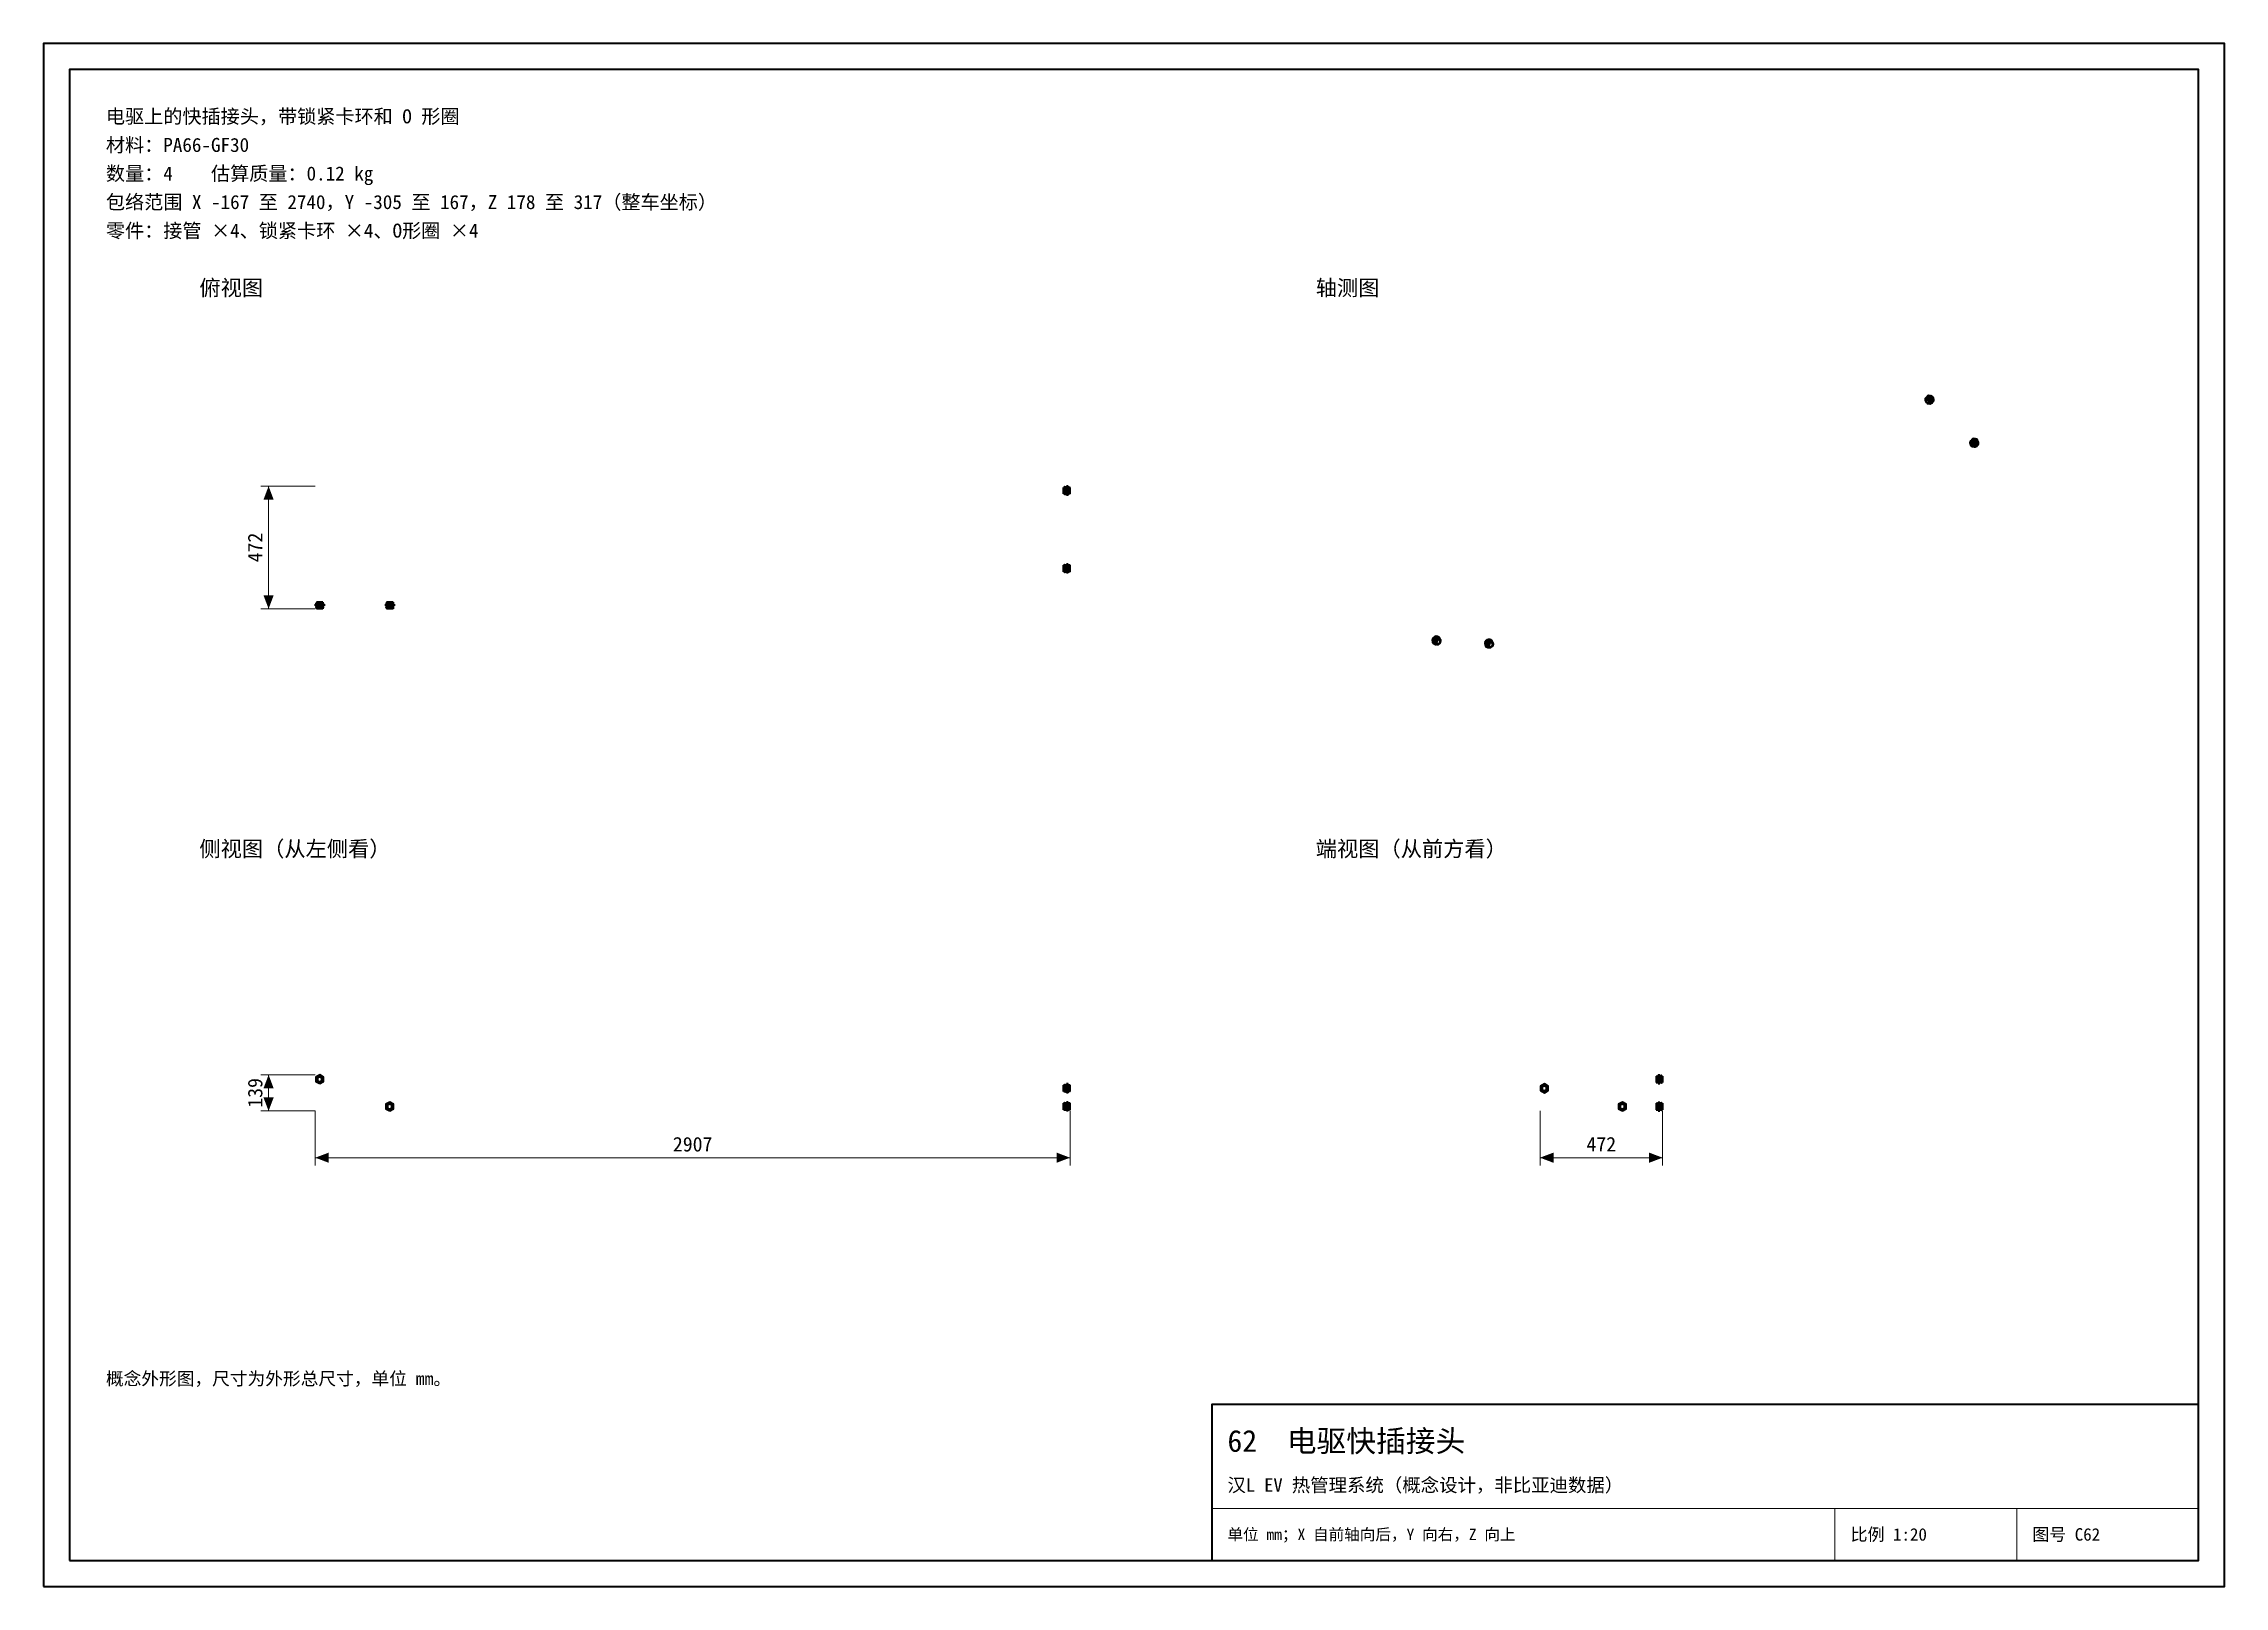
# Model space of a CAD drawing. Header units: millimetres. Extents: x 0 to 420, y 0 to 297.
import ezdxf
from ezdxf.enums import TextEntityAlignment as Align

# ---------------------------------------------------------------- set-up
doc = ezdxf.new("R2010")
doc.units = ezdxf.units.MM
doc.linetypes.add('DASHED', pattern=[1.524, 1.27, -0.254])
for name, color, linetype, lineweight, true_color in [('DIM', 7, 'Continuous', 18, 0x1e5aa0), ('FRAME', 7, 'Continuous', 35, 0x3c3c3c), ('HIDDEN', 7, 'DASHED', 13, 0x969696), ('OUTLINE', 7, 'Continuous', 35, 0x141414), ('TEXT', 7, 'Continuous', 18, 0x141414), ('THIN', 7, 'Continuous', 13, 0x6e6e6e)]:
    doc.layers.add(name, color=color, linetype=linetype, lineweight=lineweight, true_color=true_color)
doc.styles.add('ZH', font='simsun.ttc')

msp = doc.modelspace()

# ---------------------------------------------------------------- texts
at = {"layer": 'DIM', "style": 'ZH'}
for s, p in [('472', (40.73, 200)), ('139', (40.73, 95))]:
    msp.add_text(s, height=2.8, rotation=90, dxfattribs=at).set_placement(p, align=Align.MIDDLE_CENTER)
for s, p in [('2907', (125, 85.12)), ('472', (300, 85.12))]:
    msp.add_text(s, height=2.8, dxfattribs=at).set_placement(p, align=Align.MIDDLE_CENTER)
at = {"layer": 'TEXT', "style": 'ZH'}
for s, height, p in [('电驱上的快插接头，带锁紧卡环和 O 形圈', 2.7, (12, 283)), ('材料：PA66-GF30', 2.7, (12, 277.5)), ('数量：4    估算质量：0.12 kg', 2.7, (12, 272)), ('包络范围 X -167 至 2740，Y -305 至 167，Z 178 至 317（整车坐标）', 2.7, (12, 266.5)), ('零件：接管 ×4、锁紧卡环 ×4、O形圈 ×4', 2.7, (12, 261)), ('俯视图', 3, (30, 250)), ('轴测图', 3, (245, 250)), ('侧视图（从左侧看）', 3, (30, 142)), ('端视图（从前方看）', 3, (245, 142)), ('概念外形图，尺寸为外形总尺寸，单位 mm。', 2.5, (12, 40)), ('62  电驱快插接头', 4.2, (228, 28)), ('汉L EV 热管理系统（概念设计，非比亚迪数据）', 2.6, (228, 19.5)), ('单位 mm；X 自前轴向后，Y 向右，Z 向上', 2.2, (228, 10)), ('比例 1:20', 2.4, (348, 10)), ('图号 C62', 2.4, (383, 10))]:
    msp.add_text(s, height=height, dxfattribs=at).set_placement(p, align=Align.MIDDLE_LEFT)

# ---------------------------------------------------------------- hatches: boundary and pattern name
at = {"layer": 'DIM'}
for points in [[(43.33, 211.8), (42.34, 209.2), (44.31, 209.2)], [(43.33, 188.2), (44.31, 190.8), (42.34, 190.8)], [(43.33, 98.47), (42.34, 95.87), (44.31, 95.87)], [(43.33, 91.53), (44.31, 94.12), (42.34, 94.12)], [(52.33, 82.53), (54.93, 81.54), (54.93, 83.51)], [(197.68, 82.53), (195.08, 83.51), (195.08, 81.54)], [(288.2, 82.53), (290.8, 81.54), (290.8, 83.51)], [(311.8, 82.53), (309.2, 83.51), (309.2, 81.54)]]:
    msp.add_hatch(color=7, dxfattribs=at).paths.add_polyline_path(points)

# ---------------------------------------------------------------- linework, layer by layer
for points in [[(52.33, 211.8), (41.83, 211.8)], [(43.33, 188.2), (43.33, 211.8)], [(52.33, 188.2), (41.83, 188.2)], [(52.33, 98.47), (41.83, 98.47)], [(43.33, 91.53), (43.33, 98.47)], [(52.33, 91.53), (41.83, 91.53)], [(52.33, 91.53), (52.33, 81.03)], [(197.68, 91.53), (197.68, 81.03)], [(288.2, 91.53), (288.2, 81.03)], [(311.8, 91.53), (311.8, 81.03)], [(52.33, 82.53), (197.68, 82.53)], [(288.2, 82.53), (311.8, 82.53)]]:
    msp.add_lwpolyline(points, dxfattribs=at)
at = {"layer": 'FRAME'}
for points in [[(0, 0), (420, 0), (420, 297), (0, 297)], [(5, 5), (415, 5), (415, 292), (5, 292)], [(225, 5), (415, 5), (415, 35), (225, 35)]]:
    msp.add_lwpolyline(points, close=True, dxfattribs=at)
at = {"layer": 'HIDDEN'}
for points in [[(196.43, 211.57), (196.43, 211.47), (196.43, 211.37), (196.43, 211.26), (196.43, 211.16), (196.43, 211.05), (196.43, 210.95)], [(196.43, 210.47), (196.43, 210.63), (196.43, 210.79), (196.43, 210.95), (196.43, 211.11), (196.43, 211.27), (196.43, 211.43)], [(196.43, 211.43), (196.43, 211.35), (196.43, 211.27), (196.43, 211.19), (196.43, 211.11), (196.43, 211.03), (196.43, 210.95)], [(197.68, 211.43), (196.43, 211.43)], [(196.43, 210.95), (196.43, 210.85), (196.43, 210.74), (196.43, 210.64), (196.43, 210.53), (196.43, 210.43), (196.43, 210.32)], [(196.43, 210.95), (196.43, 210.87), (196.43, 210.79), (196.43, 210.71), (196.43, 210.63), (196.43, 210.55), (196.43, 210.47)], [(197.68, 210.47), (196.43, 210.47)], [(196.73, 211.57), (196.62, 211.57)], [(196.62, 210.95), (196.62, 211.05), (196.62, 211.16), (196.62, 211.26), (196.62, 211.37), (196.62, 211.47), (196.62, 211.57)], [(196.62, 210.95), (196.62, 210.85), (196.62, 210.74), (196.62, 210.64), (196.62, 210.53), (196.62, 210.43), (196.62, 210.32)], [(196.62, 210.29), (196.63, 210.32), (196.65, 210.33), (196.67, 210.34), (196.7, 210.33), (196.72, 210.32), (196.73, 210.29)], [(196.73, 210.32), (196.62, 210.32)], [(196.71, 211.57), (196.7, 211.57), (196.69, 211.56), (196.67, 211.56), (196.66, 211.56), (196.65, 211.57), (196.64, 211.57)], [(196.73, 210.95), (196.73, 211.05), (196.73, 211.16), (196.73, 211.26), (196.73, 211.37), (196.73, 211.47), (196.73, 211.57)], [(196.73, 210.32), (196.73, 210.43), (196.73, 210.53), (196.73, 210.64), (196.73, 210.74), (196.73, 210.85), (196.73, 210.95)], [(196.99, 211.8), (196.99, 211.66), (196.99, 211.52), (196.99, 211.38), (196.99, 211.23), (196.99, 211.09), (196.99, 210.95)], [(196.99, 210.32), (196.99, 210.53), (196.99, 210.74), (196.99, 210.95), (196.99, 211.16), (196.99, 211.37), (196.99, 211.58)], [(196.99, 211.58), (196.99, 211.47), (196.99, 211.37), (196.99, 211.26), (196.99, 211.16), (196.99, 211.06), (196.99, 210.95)], [(197.3, 211.57), (196.99, 211.57)], [(197.3, 211.58), (196.99, 211.58)], [(196.99, 210.95), (196.99, 210.81), (196.99, 210.67), (196.99, 210.53), (196.99, 210.38), (196.99, 210.24), (196.99, 210.1)], [(196.99, 210.95), (196.99, 210.84), (196.99, 210.74), (196.99, 210.63), (196.99, 210.53), (196.99, 210.43), (196.99, 210.32)], [(197.3, 210.32), (196.99, 210.32)], [(197.3, 210.32), (196.99, 210.32)], [(197.3, 211.8), (197.3, 211.66), (197.3, 211.52), (197.3, 211.38), (197.3, 211.23), (197.3, 211.09), (197.3, 210.95)], [(197.3, 210.32), (197.3, 210.53), (197.3, 210.74), (197.3, 210.95), (197.3, 211.16), (197.3, 211.37), (197.3, 211.58)], [(197.3, 211.58), (197.3, 211.47), (197.3, 211.37), (197.3, 211.26), (197.3, 211.16), (197.3, 211.06), (197.3, 210.95)], [(197.3, 210.95), (197.3, 210.81), (197.3, 210.67), (197.3, 210.53), (197.3, 210.38), (197.3, 210.24), (197.3, 210.1)], [(197.3, 210.95), (197.3, 210.84), (197.3, 210.74), (197.3, 210.63), (197.3, 210.53), (197.3, 210.43), (197.3, 210.32)], [(197.68, 211.57), (197.68, 211.47), (197.68, 211.37), (197.68, 211.26), (197.68, 211.16), (197.68, 211.05), (197.68, 210.95)], [(197.68, 210.47), (197.68, 210.63), (197.68, 210.79), (197.68, 210.95), (197.68, 211.11), (197.68, 211.27), (197.68, 211.43)], [(197.68, 211.43), (197.68, 211.35), (197.68, 211.27), (197.68, 211.19), (197.68, 211.11), (197.68, 211.03), (197.68, 210.95)], [(197.68, 210.95), (197.68, 210.85), (197.68, 210.74), (197.68, 210.64), (197.68, 210.53), (197.68, 210.43), (197.68, 210.32)], [(197.68, 210.95), (197.68, 210.87), (197.68, 210.79), (197.68, 210.71), (197.68, 210.63), (197.68, 210.55), (197.68, 210.47)], [(196.43, 196.57), (196.43, 196.47), (196.43, 196.37), (196.43, 196.26), (196.43, 196.16), (196.43, 196.05), (196.43, 195.95)], [(196.43, 195.47), (196.43, 195.63), (196.43, 195.79), (196.43, 195.95), (196.43, 196.11), (196.43, 196.27), (196.43, 196.43)], [(196.43, 196.43), (196.43, 196.35), (196.43, 196.27), (196.43, 196.19), (196.43, 196.11), (196.43, 196.03), (196.43, 195.95)], [(197.68, 196.43), (196.43, 196.43)], [(196.43, 195.95), (196.43, 195.85), (196.43, 195.74), (196.43, 195.64), (196.43, 195.53), (196.43, 195.43), (196.43, 195.32)], [(196.43, 195.95), (196.43, 195.87), (196.43, 195.79), (196.43, 195.71), (196.43, 195.63), (196.43, 195.55), (196.43, 195.47)], [(197.68, 195.47), (196.43, 195.47)], [(196.73, 196.57), (196.62, 196.57)], [(196.62, 195.95), (196.62, 196.05), (196.62, 196.16), (196.62, 196.26), (196.62, 196.37), (196.62, 196.47), (196.62, 196.57)], [(196.62, 195.95), (196.62, 195.85), (196.62, 195.74), (196.62, 195.64), (196.62, 195.53), (196.62, 195.43), (196.62, 195.32)], [(196.62, 195.29), (196.63, 195.32), (196.65, 195.33), (196.67, 195.34), (196.7, 195.33), (196.72, 195.32), (196.73, 195.29)], [(196.73, 195.32), (196.62, 195.32)], [(196.71, 196.57), (196.7, 196.57), (196.69, 196.56), (196.67, 196.56), (196.66, 196.56), (196.65, 196.57), (196.64, 196.57)], [(196.73, 195.95), (196.73, 196.05), (196.73, 196.16), (196.73, 196.26), (196.73, 196.37), (196.73, 196.47), (196.73, 196.57)], [(196.73, 195.32), (196.73, 195.43), (196.73, 195.53), (196.73, 195.64), (196.73, 195.74), (196.73, 195.85), (196.73, 195.95)], [(196.99, 196.8), (196.99, 196.66), (196.99, 196.52), (196.99, 196.38), (196.99, 196.23), (196.99, 196.09), (196.99, 195.95)], [(196.99, 195.32), (196.99, 195.53), (196.99, 195.74), (196.99, 195.95), (196.99, 196.16), (196.99, 196.37), (196.99, 196.58)], [(196.99, 196.58), (196.99, 196.47), (196.99, 196.37), (196.99, 196.26), (196.99, 196.16), (196.99, 196.06), (196.99, 195.95)], [(197.3, 196.57), (196.99, 196.57)], [(197.3, 196.58), (196.99, 196.58)], [(196.99, 195.95), (196.99, 195.81), (196.99, 195.67), (196.99, 195.53), (196.99, 195.38), (196.99, 195.24), (196.99, 195.1)], [(196.99, 195.95), (196.99, 195.84), (196.99, 195.74), (196.99, 195.63), (196.99, 195.53), (196.99, 195.43), (196.99, 195.32)], [(197.3, 195.32), (196.99, 195.32)], [(197.3, 195.32), (196.99, 195.32)], [(197.3, 196.8), (197.3, 196.66), (197.3, 196.52), (197.3, 196.38), (197.3, 196.23), (197.3, 196.09), (197.3, 195.95)], [(197.3, 195.32), (197.3, 195.53), (197.3, 195.74), (197.3, 195.95), (197.3, 196.16), (197.3, 196.37), (197.3, 196.58)], [(197.3, 196.58), (197.3, 196.47), (197.3, 196.37), (197.3, 196.26), (197.3, 196.16), (197.3, 196.06), (197.3, 195.95)], [(197.3, 195.95), (197.3, 195.81), (197.3, 195.67), (197.3, 195.53), (197.3, 195.38), (197.3, 195.24), (197.3, 195.1)], [(197.3, 195.95), (197.3, 195.84), (197.3, 195.74), (197.3, 195.63), (197.3, 195.53), (197.3, 195.43), (197.3, 195.32)], [(197.68, 196.57), (197.68, 196.47), (197.68, 196.37), (197.68, 196.26), (197.68, 196.16), (197.68, 196.05), (197.68, 195.95)], [(197.68, 195.47), (197.68, 195.63), (197.68, 195.79), (197.68, 195.95), (197.68, 196.11), (197.68, 196.27), (197.68, 196.43)], [(197.68, 196.43), (197.68, 196.35), (197.68, 196.27), (197.68, 196.19), (197.68, 196.11), (197.68, 196.03), (197.68, 195.95)], [(197.68, 195.95), (197.68, 195.85), (197.68, 195.74), (197.68, 195.64), (197.68, 195.53), (197.68, 195.43), (197.68, 195.32)], [(197.68, 195.95), (197.68, 195.87), (197.68, 195.79), (197.68, 195.71), (197.68, 195.63), (197.68, 195.55), (197.68, 195.47)], [(52.33, 189.07), (52.47, 189.07), (52.61, 189.07), (52.75, 189.07), (52.89, 189.07), (53.03, 189.07), (53.17, 189.07)], [(53.8, 189.07), (53.59, 189.07), (53.39, 189.07), (53.17, 189.07), (52.96, 189.07), (52.76, 189.07), (52.55, 189.07)], [(52.55, 189.07), (52.65, 189.07), (52.76, 189.07), (52.86, 189.07), (52.96, 189.07), (53.07, 189.07), (53.17, 189.07)], [(52.55, 189.07), (52.55, 188.76)], [(52.55, 189.45), (52.65, 189.45), (52.76, 189.45), (52.86, 189.45), (52.97, 189.45), (53.07, 189.45), (53.17, 189.45)], [(52.55, 189.07), (52.55, 188.76)], [(53.65, 189.45), (53.49, 189.45), (53.33, 189.45), (53.17, 189.45), (53.02, 189.45), (52.86, 189.45), (52.7, 189.45)], [(52.7, 189.45), (52.78, 189.45), (52.86, 189.45), (52.94, 189.45), (53.02, 189.45), (53.1, 189.45), (53.17, 189.45)], [(52.7, 189.45), (52.7, 188.2)], [(53.17, 189.45), (53.28, 189.45), (53.38, 189.45), (53.49, 189.45), (53.59, 189.45), (53.7, 189.45), (53.8, 189.45)], [(53.17, 189.45), (53.25, 189.45), (53.33, 189.45), (53.41, 189.45), (53.49, 189.45), (53.57, 189.45), (53.65, 189.45)], [(53.17, 189.07), (53.32, 189.07), (53.46, 189.07), (53.6, 189.07), (53.74, 189.07), (53.88, 189.07), (54.02, 189.07)], [(53.17, 189.07), (53.28, 189.07), (53.39, 189.07), (53.49, 189.07), (53.59, 189.07), (53.7, 189.07), (53.8, 189.07)], [(53.65, 189.45), (53.65, 188.2)], [(53.8, 189.07), (53.8, 188.76)], [(53.8, 189.07), (53.8, 188.76)], [(65.82, 189.07), (65.97, 189.07), (66.11, 189.07), (66.25, 189.07), (66.39, 189.07), (66.53, 189.07), (66.67, 189.07)], [(67.3, 189.07), (67.09, 189.07), (66.88, 189.07), (66.67, 189.07), (66.47, 189.07), (66.25, 189.07), (66.05, 189.07)], [(66.05, 189.07), (66.15, 189.07), (66.25, 189.07), (66.36, 189.07), (66.47, 189.07), (66.57, 189.07), (66.67, 189.07)], [(66.05, 189.07), (66.05, 188.76)], [(66.05, 189.45), (66.15, 189.45), (66.26, 189.45), (66.36, 189.45), (66.47, 189.45), (66.57, 189.45), (66.67, 189.45)], [(66.05, 189.07), (66.05, 188.76)], [(67.15, 189.45), (66.99, 189.45), (66.83, 189.45), (66.67, 189.45), (66.52, 189.45), (66.36, 189.45), (66.2, 189.45)], [(66.2, 189.45), (66.28, 189.45), (66.36, 189.45), (66.44, 189.45), (66.52, 189.45), (66.6, 189.45), (66.67, 189.45)], [(66.2, 189.45), (66.2, 188.2)], [(66.67, 189.45), (66.78, 189.45), (66.88, 189.45), (66.99, 189.45), (67.09, 189.45), (67.2, 189.45), (67.3, 189.45)], [(66.67, 189.45), (66.75, 189.45), (66.83, 189.45), (66.91, 189.45), (66.99, 189.45), (67.07, 189.45), (67.15, 189.45)], [(66.67, 189.07), (66.82, 189.07), (66.96, 189.07), (67.1, 189.07), (67.24, 189.07), (67.38, 189.07), (67.53, 189.07)], [(66.67, 189.07), (66.78, 189.07), (66.88, 189.07), (66.99, 189.07), (67.09, 189.07), (67.2, 189.07), (67.3, 189.07)], [(67.15, 189.45), (67.15, 188.2)], [(67.3, 189.07), (67.3, 188.76)], [(67.3, 189.07), (67.3, 188.76)], [(52.33, 188.76), (52.47, 188.76), (52.61, 188.76), (52.75, 188.76), (52.89, 188.76), (53.03, 188.76), (53.17, 188.76)], [(53.8, 188.76), (53.59, 188.76), (53.39, 188.76), (53.17, 188.76), (52.96, 188.76), (52.76, 188.76), (52.55, 188.76)], [(52.55, 188.76), (52.65, 188.76), (52.76, 188.76), (52.86, 188.76), (52.96, 188.76), (53.07, 188.76), (53.17, 188.76)], [(52.55, 188.5), (52.55, 188.4)], [(53.17, 188.5), (53.07, 188.5), (52.97, 188.5), (52.86, 188.5), (52.76, 188.5), (52.65, 188.5), (52.55, 188.5)], [(52.55, 188.49), (52.56, 188.48), (52.56, 188.46), (52.56, 188.45), (52.56, 188.44), (52.56, 188.42), (52.55, 188.41)], [(53.17, 188.4), (53.07, 188.4), (52.97, 188.4), (52.86, 188.4), (52.76, 188.4), (52.65, 188.4), (52.55, 188.4)], [(52.55, 188.2), (52.65, 188.2), (52.76, 188.2), (52.86, 188.2), (52.97, 188.2), (53.07, 188.2), (53.17, 188.2)], [(53.65, 188.2), (53.49, 188.2), (53.33, 188.2), (53.17, 188.2), (53.02, 188.2), (52.86, 188.2), (52.7, 188.2)], [(52.7, 188.2), (52.78, 188.2), (52.86, 188.2), (52.94, 188.2), (53.02, 188.2), (53.1, 188.2), (53.17, 188.2)], [(53.17, 188.76), (53.32, 188.76), (53.46, 188.76), (53.6, 188.76), (53.74, 188.76), (53.88, 188.76), (54.02, 188.76)], [(53.17, 188.76), (53.28, 188.76), (53.39, 188.76), (53.49, 188.76), (53.59, 188.76), (53.7, 188.76), (53.8, 188.76)], [(53.8, 188.5), (53.7, 188.5), (53.59, 188.5), (53.49, 188.5), (53.38, 188.5), (53.28, 188.5), (53.17, 188.5)], [(53.17, 188.4), (53.28, 188.4), (53.38, 188.4), (53.49, 188.4), (53.59, 188.4), (53.7, 188.4), (53.8, 188.4)], [(53.17, 188.2), (53.28, 188.2), (53.38, 188.2), (53.49, 188.2), (53.59, 188.2), (53.7, 188.2), (53.8, 188.2)], [(53.17, 188.2), (53.25, 188.2), (53.33, 188.2), (53.41, 188.2), (53.49, 188.2), (53.57, 188.2), (53.65, 188.2)], [(53.83, 188.4), (53.81, 188.41), (53.79, 188.42), (53.78, 188.45), (53.79, 188.47), (53.81, 188.49), (53.83, 188.5)], [(53.8, 188.5), (53.8, 188.4)], [(65.82, 188.76), (65.97, 188.76), (66.11, 188.76), (66.25, 188.76), (66.39, 188.76), (66.53, 188.76), (66.67, 188.76)], [(67.3, 188.76), (67.09, 188.76), (66.88, 188.76), (66.67, 188.76), (66.47, 188.76), (66.25, 188.76), (66.05, 188.76)], [(66.05, 188.76), (66.15, 188.76), (66.25, 188.76), (66.36, 188.76), (66.47, 188.76), (66.57, 188.76), (66.67, 188.76)], [(66.05, 188.5), (66.05, 188.4)], [(66.67, 188.5), (66.57, 188.5), (66.47, 188.5), (66.36, 188.5), (66.26, 188.5), (66.15, 188.5), (66.05, 188.5)], [(66.05, 188.49), (66.06, 188.48), (66.06, 188.46), (66.07, 188.45), (66.06, 188.44), (66.06, 188.42), (66.05, 188.41)], [(66.67, 188.4), (66.57, 188.4), (66.47, 188.4), (66.36, 188.4), (66.26, 188.4), (66.15, 188.4), (66.05, 188.4)], [(66.05, 188.2), (66.15, 188.2), (66.26, 188.2), (66.36, 188.2), (66.47, 188.2), (66.57, 188.2), (66.67, 188.2)], [(67.15, 188.2), (66.99, 188.2), (66.83, 188.2), (66.67, 188.2), (66.52, 188.2), (66.36, 188.2), (66.2, 188.2)], [(66.2, 188.2), (66.28, 188.2), (66.36, 188.2), (66.44, 188.2), (66.52, 188.2), (66.6, 188.2), (66.67, 188.2)], [(66.67, 188.76), (66.82, 188.76), (66.96, 188.76), (67.1, 188.76), (67.24, 188.76), (67.38, 188.76), (67.53, 188.76)], [(66.67, 188.76), (66.78, 188.76), (66.88, 188.76), (66.99, 188.76), (67.09, 188.76), (67.2, 188.76), (67.3, 188.76)], [(67.3, 188.5), (67.2, 188.5), (67.09, 188.5), (66.99, 188.5), (66.88, 188.5), (66.78, 188.5), (66.67, 188.5)], [(66.67, 188.4), (66.78, 188.4), (66.88, 188.4), (66.99, 188.4), (67.09, 188.4), (67.2, 188.4), (67.3, 188.4)], [(66.67, 188.2), (66.78, 188.2), (66.88, 188.2), (66.99, 188.2), (67.09, 188.2), (67.2, 188.2), (67.3, 188.2)], [(66.67, 188.2), (66.75, 188.2), (66.83, 188.2), (66.91, 188.2), (66.99, 188.2), (67.07, 188.2), (67.15, 188.2)], [(67.33, 188.4), (67.31, 188.41), (67.29, 188.42), (67.28, 188.45), (67.29, 188.47), (67.31, 188.49), (67.33, 188.5)], [(67.3, 188.5), (67.3, 188.4)], [(53.17, 96.78), (53.91, 97.2), (53.91, 98.05), (53.17, 98.47), (52.44, 98.05), (52.44, 97.2), (53.17, 96.78)], [(53.17, 97), (53.72, 97.31), (53.72, 97.94), (53.17, 98.25), (52.63, 97.94), (52.63, 97.31), (53.17, 97)], [(53.17, 97), (53.72, 97.31), (53.72, 97.94), (53.17, 98.25), (52.63, 97.94), (52.63, 97.31), (53.17, 97)], [(53.17, 97), (53.72, 97.31), (53.72, 97.94), (53.17, 98.25), (52.63, 97.94), (52.63, 97.31), (53.17, 97)], [(53.17, 97.02), (52.65, 97.32), (52.65, 97.93), (53.17, 98.24), (53.7, 97.93), (53.7, 97.32), (53.17, 97.02)], [(53.17, 97.15), (53.59, 97.39), (53.59, 97.86), (53.17, 98.1), (52.76, 97.86), (52.76, 97.39), (53.17, 97.15)], [(196.99, 96.72), (196.99, 96.44), (196.99, 96.16), (196.99, 95.87), (196.99, 95.59), (196.99, 95.31), (196.99, 95.03)], [(197.3, 96.72), (197.3, 96.44), (197.3, 96.16), (197.3, 95.87), (197.3, 95.59), (197.3, 95.31), (197.3, 95.03)], [(289.05, 95.03), (289.79, 95.45), (289.79, 96.3), (289.05, 96.72), (288.31, 96.3), (288.31, 95.45), (289.05, 95.03)], [(310.55, 97), (310.55, 97.21), (310.55, 97.42), (310.55, 97.62), (310.55, 97.83), (310.55, 98.04), (310.55, 98.25)], [(310.55, 97.15), (310.55, 97.31), (310.55, 97.47), (310.55, 97.62), (310.55, 97.78), (310.55, 97.94), (310.55, 98.1)], [(310.55, 98.1), (310.55, 97.94), (310.55, 97.78), (310.55, 97.62), (310.55, 97.47), (310.55, 97.31), (310.55, 97.15)], [(310.55, 98.1), (311.8, 98.1)], [(310.55, 97.15), (311.8, 97.15)], [(310.93, 96.78), (310.93, 97.06), (310.93, 97.34), (310.93, 97.62), (310.93, 97.91), (310.93, 98.19), (310.93, 98.47)], [(310.93, 97), (310.93, 97.2), (310.93, 97.42), (310.93, 97.62), (310.93, 97.84), (310.93, 98.05), (310.93, 98.25)], [(310.93, 98.25), (310.93, 98.05), (310.93, 97.84), (310.93, 97.62), (310.93, 97.42), (310.93, 97.2), (310.93, 97)], [(310.93, 98.25), (311.24, 98.25)], [(310.93, 98.25), (311.24, 98.25)], [(310.93, 97), (311.24, 97)], [(310.93, 97), (311.24, 97)], [(311.24, 96.78), (311.24, 97.06), (311.24, 97.34), (311.24, 97.62), (311.24, 97.91), (311.24, 98.19), (311.24, 98.47)], [(311.24, 97), (311.24, 97.2), (311.24, 97.42), (311.24, 97.62), (311.24, 97.84), (311.24, 98.05), (311.24, 98.25)], [(311.24, 98.25), (311.24, 98.05), (311.24, 97.84), (311.24, 97.62), (311.24, 97.42), (311.24, 97.2), (311.24, 97)], [(311.6, 98.28), (311.59, 98.26), (311.57, 98.24), (311.55, 98.24), (311.52, 98.24), (311.51, 98.26), (311.5, 98.28)], [(311.5, 98.25), (311.6, 98.25)], [(311.5, 98.25), (311.5, 98.04), (311.5, 97.83), (311.5, 97.62), (311.5, 97.42), (311.5, 97.21), (311.5, 97)], [(311.5, 97), (311.6, 97)], [(311.59, 97), (311.58, 97.01), (311.56, 97.01), (311.55, 97.02), (311.54, 97.01), (311.52, 97.01), (311.51, 97)], [(311.6, 97), (311.6, 97.21), (311.6, 97.42), (311.6, 97.62), (311.6, 97.83), (311.6, 98.04), (311.6, 98.25)], [(311.8, 97), (311.8, 97.21), (311.8, 97.42), (311.8, 97.62), (311.8, 97.83), (311.8, 98.04), (311.8, 98.25)], [(311.8, 97.15), (311.8, 97.31), (311.8, 97.47), (311.8, 97.62), (311.8, 97.78), (311.8, 97.94), (311.8, 98.1)], [(311.8, 98.1), (311.8, 97.94), (311.8, 97.78), (311.8, 97.62), (311.8, 97.47), (311.8, 97.31), (311.8, 97.15)], [(66.67, 91.53), (67.41, 91.95), (67.41, 92.8), (66.67, 93.22), (65.94, 92.8), (65.94, 91.95), (66.67, 91.53)], [(66.67, 91.75), (67.22, 92.06), (67.22, 92.69), (66.67, 93), (66.13, 92.69), (66.13, 92.06), (66.67, 91.75)], [(66.67, 91.75), (67.22, 92.06), (67.22, 92.69), (66.67, 93), (66.13, 92.69), (66.13, 92.06), (66.67, 91.75)], [(66.67, 91.75), (67.22, 92.06), (67.22, 92.69), (66.67, 93), (66.13, 92.69), (66.13, 92.06), (66.67, 91.75)], [(66.67, 91.77), (66.15, 92.07), (66.15, 92.68), (66.67, 92.99), (67.2, 92.68), (67.2, 92.07), (66.67, 91.77)], [(66.67, 91.9), (67.09, 92.14), (67.09, 92.61), (66.67, 92.85), (66.26, 92.61), (66.26, 92.14), (66.67, 91.9)], [(196.43, 96.5), (196.43, 96.29), (196.43, 96.08), (196.43, 95.87), (196.43, 95.67), (196.43, 95.46), (196.43, 95.25)], [(196.43, 95.4), (196.43, 95.56), (196.43, 95.72), (196.43, 95.87), (196.43, 96.03), (196.43, 96.19), (196.43, 96.35)], [(196.43, 96.35), (196.43, 96.19), (196.43, 96.03), (196.43, 95.87), (196.43, 95.72), (196.43, 95.56), (196.43, 95.4)], [(197.68, 96.35), (196.43, 96.35)], [(197.68, 95.4), (196.43, 95.4)], [(196.43, 93), (196.43, 92.79), (196.43, 92.58), (196.43, 92.37), (196.43, 92.17), (196.43, 91.96), (196.43, 91.75)], [(196.43, 91.9), (196.43, 92.06), (196.43, 92.22), (196.43, 92.37), (196.43, 92.53), (196.43, 92.69), (196.43, 92.85)], [(196.43, 92.85), (196.43, 92.69), (196.43, 92.53), (196.43, 92.37), (196.43, 92.22), (196.43, 92.06), (196.43, 91.9)], [(197.68, 92.85), (196.43, 92.85)], [(196.73, 96.5), (196.62, 96.5)], [(196.62, 96.5), (196.62, 96.29), (196.62, 96.08), (196.62, 95.87), (196.62, 95.67), (196.62, 95.46), (196.62, 95.25)], [(196.73, 95.25), (196.62, 95.25)], [(196.73, 93), (196.62, 93)], [(196.62, 93), (196.62, 92.79), (196.62, 92.58), (196.62, 92.37), (196.62, 92.17), (196.62, 91.96), (196.62, 91.75)], [(196.71, 96.5), (196.7, 96.49), (196.69, 96.49), (196.67, 96.49), (196.66, 96.49), (196.65, 96.49), (196.64, 96.5)], [(196.71, 93), (196.7, 92.99), (196.69, 92.99), (196.67, 92.99), (196.66, 92.99), (196.65, 92.99), (196.64, 93)], [(196.73, 95.25), (196.73, 95.46), (196.73, 95.67), (196.73, 95.87), (196.73, 96.08), (196.73, 96.29), (196.73, 96.5)], [(196.73, 91.75), (196.73, 91.96), (196.73, 92.17), (196.73, 92.37), (196.73, 92.58), (196.73, 92.79), (196.73, 93)], [(196.99, 95.25), (196.99, 95.45), (196.99, 95.67), (196.99, 95.87), (196.99, 96.09), (196.99, 96.3), (196.99, 96.5)], [(196.99, 96.5), (196.99, 96.3), (196.99, 96.09), (196.99, 95.87), (196.99, 95.67), (196.99, 95.45), (196.99, 95.25)], [(197.3, 96.5), (196.99, 96.5)], [(197.3, 96.5), (196.99, 96.5)], [(197.3, 95.25), (196.99, 95.25)], [(197.3, 95.25), (196.99, 95.25)], [(196.99, 93.22), (196.99, 92.94), (196.99, 92.66), (196.99, 92.37), (196.99, 92.09), (196.99, 91.81), (196.99, 91.53)], [(196.99, 91.75), (196.99, 91.95), (196.99, 92.17), (196.99, 92.37), (196.99, 92.58), (196.99, 92.8), (196.99, 93)], [(196.99, 93), (196.99, 92.8), (196.99, 92.58), (196.99, 92.37), (196.99, 92.17), (196.99, 91.95), (196.99, 91.75)], [(197.3, 93), (196.99, 93)], [(197.3, 93), (196.99, 93)], [(197.3, 95.25), (197.3, 95.45), (197.3, 95.67), (197.3, 95.87), (197.3, 96.09), (197.3, 96.3), (197.3, 96.5)], [(197.3, 96.5), (197.3, 96.3), (197.3, 96.09), (197.3, 95.87), (197.3, 95.67), (197.3, 95.45), (197.3, 95.25)], [(197.3, 93.22), (197.3, 92.94), (197.3, 92.66), (197.3, 92.37), (197.3, 92.09), (197.3, 91.81), (197.3, 91.53)], [(197.3, 91.75), (197.3, 91.95), (197.3, 92.17), (197.3, 92.37), (197.3, 92.58), (197.3, 92.8), (197.3, 93)], [(197.3, 93), (197.3, 92.8), (197.3, 92.58), (197.3, 92.37), (197.3, 92.17), (197.3, 91.95), (197.3, 91.75)], [(197.68, 96.5), (197.68, 96.29), (197.68, 96.08), (197.68, 95.87), (197.68, 95.67), (197.68, 95.46), (197.68, 95.25)], [(197.68, 95.4), (197.68, 95.56), (197.68, 95.72), (197.68, 95.87), (197.68, 96.03), (197.68, 96.19), (197.68, 96.35)], [(197.68, 96.35), (197.68, 96.19), (197.68, 96.03), (197.68, 95.87), (197.68, 95.72), (197.68, 95.56), (197.68, 95.4)], [(197.68, 93), (197.68, 92.79), (197.68, 92.58), (197.68, 92.37), (197.68, 92.17), (197.68, 91.96), (197.68, 91.75)], [(197.68, 91.9), (197.68, 92.06), (197.68, 92.22), (197.68, 92.37), (197.68, 92.53), (197.68, 92.69), (197.68, 92.85)], [(197.68, 92.85), (197.68, 92.69), (197.68, 92.53), (197.68, 92.37), (197.68, 92.22), (197.68, 92.06), (197.68, 91.9)], [(289.05, 95.25), (289.6, 95.56), (289.6, 96.19), (289.05, 96.5), (288.5, 96.19), (288.5, 95.56), (289.05, 95.25)], [(289.05, 95.25), (289.6, 95.56), (289.6, 96.19), (289.05, 96.5), (288.5, 96.19), (288.5, 95.56), (289.05, 95.25)], [(289.05, 95.25), (289.59, 95.56), (289.59, 96.19), (289.05, 96.5), (288.51, 96.19), (288.51, 95.56), (289.05, 95.25)], [(289.05, 95.27), (288.52, 95.57), (288.52, 96.18), (289.05, 96.49), (289.58, 96.18), (289.58, 95.57), (289.05, 95.27)], [(289.05, 95.4), (289.46, 95.64), (289.46, 96.11), (289.05, 96.35), (288.64, 96.11), (288.64, 95.64), (289.05, 95.4)], [(304.05, 91.53), (304.79, 91.95), (304.79, 92.8), (304.05, 93.22), (303.31, 92.8), (303.31, 91.95), (304.05, 91.53)], [(304.05, 91.75), (304.6, 92.06), (304.6, 92.69), (304.05, 93), (303.5, 92.69), (303.5, 92.06), (304.05, 91.75)], [(304.05, 91.75), (304.6, 92.06), (304.6, 92.69), (304.05, 93), (303.5, 92.69), (303.5, 92.06), (304.05, 91.75)], [(304.05, 91.75), (304.59, 92.06), (304.59, 92.69), (304.05, 93), (303.51, 92.69), (303.51, 92.06), (304.05, 91.75)], [(304.05, 91.77), (303.52, 92.07), (303.52, 92.68), (304.05, 92.99), (304.58, 92.68), (304.58, 92.07), (304.05, 91.77)], [(304.05, 91.9), (304.46, 92.14), (304.46, 92.61), (304.05, 92.85), (303.64, 92.61), (303.64, 92.14), (304.05, 91.9)], [(310.55, 91.75), (310.55, 91.96), (310.55, 92.17), (310.55, 92.37), (310.55, 92.58), (310.55, 92.79), (310.55, 93)], [(310.55, 91.9), (310.55, 92.06), (310.55, 92.22), (310.55, 92.37), (310.55, 92.53), (310.55, 92.69), (310.55, 92.85)], [(310.55, 92.85), (310.55, 92.69), (310.55, 92.53), (310.55, 92.37), (310.55, 92.22), (310.55, 92.06), (310.55, 91.9)], [(310.55, 92.85), (311.8, 92.85)], [(310.93, 91.53), (310.93, 91.81), (310.93, 92.09), (310.93, 92.37), (310.93, 92.66), (310.93, 92.94), (310.93, 93.22)], [(310.93, 91.75), (310.93, 91.95), (310.93, 92.17), (310.93, 92.37), (310.93, 92.58), (310.93, 92.8), (310.93, 93)], [(310.93, 93), (310.93, 92.8), (310.93, 92.58), (310.93, 92.37), (310.93, 92.17), (310.93, 91.95), (310.93, 91.75)], [(310.93, 93), (311.24, 93)], [(310.93, 93), (311.24, 93)], [(311.24, 91.53), (311.24, 91.81), (311.24, 92.09), (311.24, 92.37), (311.24, 92.66), (311.24, 92.94), (311.24, 93.22)], [(311.24, 91.75), (311.24, 91.95), (311.24, 92.17), (311.24, 92.37), (311.24, 92.58), (311.24, 92.8), (311.24, 93)], [(311.24, 93), (311.24, 92.8), (311.24, 92.58), (311.24, 92.37), (311.24, 92.17), (311.24, 91.95), (311.24, 91.75)], [(311.6, 93.03), (311.59, 93.01), (311.57, 92.99), (311.55, 92.99), (311.52, 92.99), (311.51, 93.01), (311.5, 93.03)], [(311.5, 93), (311.6, 93)], [(311.5, 93), (311.5, 92.79), (311.5, 92.58), (311.5, 92.37), (311.5, 92.17), (311.5, 91.96), (311.5, 91.75)], [(311.6, 91.75), (311.6, 91.96), (311.6, 92.17), (311.6, 92.37), (311.6, 92.58), (311.6, 92.79), (311.6, 93)], [(311.8, 91.75), (311.8, 91.96), (311.8, 92.17), (311.8, 92.37), (311.8, 92.58), (311.8, 92.79), (311.8, 93)], [(311.8, 91.9), (311.8, 92.06), (311.8, 92.22), (311.8, 92.37), (311.8, 92.53), (311.8, 92.69), (311.8, 92.85)], [(311.8, 92.85), (311.8, 92.69), (311.8, 92.53), (311.8, 92.37), (311.8, 92.22), (311.8, 92.06), (311.8, 91.9)], [(197.68, 91.9), (196.43, 91.9)], [(196.73, 91.75), (196.62, 91.75)], [(197.3, 91.75), (196.99, 91.75)], [(197.3, 91.75), (196.99, 91.75)], [(310.55, 91.9), (311.8, 91.9)], [(310.93, 91.75), (311.24, 91.75)], [(310.93, 91.75), (311.24, 91.75)], [(311.5, 91.75), (311.6, 91.75)], [(311.59, 91.75), (311.58, 91.76), (311.56, 91.76), (311.55, 91.77), (311.54, 91.76), (311.52, 91.76), (311.51, 91.75)]]:
    msp.add_lwpolyline(points, dxfattribs=at)
at = {"layer": 'OUTLINE'}
for points in [[(362.52, 228.83), (362.39, 228.67), (362.37, 228.47), (362.4, 228.27), (362.47, 228.07), (362.58, 227.9), (362.73, 227.76)], [(362.57, 228.69), (362.47, 228.58), (362.45, 228.42), (362.48, 228.27), (362.53, 228.12), (362.61, 227.99), (362.73, 227.88)], [(362.93, 227.72), (363.07, 227.91), (363.08, 228.15), (363.02, 228.38), (362.91, 228.6), (362.75, 228.77), (362.52, 228.83)], [(362.54, 228.83), (362.55, 228.86), (362.57, 228.89), (362.6, 228.92), (362.62, 228.94), (362.65, 228.96), (362.68, 228.97)], [(362.88, 227.85), (362.99, 227.99), (363, 228.18), (362.95, 228.36), (362.87, 228.52), (362.74, 228.65), (362.57, 228.69)], [(362.64, 228.83), (362.88, 228.85), (363.06, 228.67), (363.18, 228.44), (363.24, 228.19), (363.22, 227.93), (363.03, 227.8)], [(363.15, 227.71), (363.32, 227.92), (363.34, 228.2), (363.27, 228.47), (363.14, 228.72), (362.95, 228.92), (362.68, 228.97)], [(362.87, 229.18), (362.83, 229.16), (362.79, 229.13), (362.76, 229.1), (362.73, 229.06), (362.71, 229.02), (362.69, 228.97)], [(362.73, 227.88), (362.75, 227.87), (362.78, 227.86), (362.8, 227.85), (362.83, 227.84), (362.86, 227.85), (362.88, 227.85)], [(362.73, 227.76), (362.76, 227.74), (362.79, 227.72), (362.83, 227.71), (362.86, 227.71), (362.9, 227.71), (362.93, 227.72)], [(363.1, 229.27), (362.87, 229.18)], [(363.43, 227.68), (363.62, 227.93), (363.63, 228.26), (363.55, 228.58), (363.4, 228.87), (363.18, 229.11), (362.87, 229.18)], [(362.98, 229), (362.88, 228.96)], [(362.94, 228.99), (362.94, 228.98), (362.93, 228.98), (362.92, 228.98), (362.92, 228.97), (362.91, 228.97), (362.91, 228.97)], [(363.35, 227.87), (363.49, 228.06), (363.5, 228.3), (363.45, 228.54), (363.34, 228.76), (363.17, 228.93), (362.94, 228.99)], [(362.95, 227.73), (362.98, 227.71), (363.01, 227.7), (363.05, 227.7), (363.08, 227.7), (363.11, 227.7), (363.15, 227.71)], [(363.66, 227.76), (363.85, 228.02), (363.86, 228.34), (363.78, 228.66), (363.64, 228.96), (363.41, 229.2), (363.1, 229.27)], [(363.16, 227.72), (363.2, 227.7), (363.24, 227.68), (363.29, 227.67), (363.33, 227.66), (363.38, 227.66), (363.43, 227.68)], [(363.39, 227.89), (363.29, 227.85)], [(363.31, 227.86), (363.32, 227.86), (363.33, 227.86), (363.33, 227.86), (363.34, 227.87), (363.35, 227.87), (363.35, 227.87)], [(363.66, 227.76), (363.43, 227.68)], [(363.46, 229.17), (363.45, 229.17)], [(363.87, 228.07), (364.01, 228.25), (364.02, 228.49), (363.96, 228.73), (363.85, 228.94), (363.68, 229.12), (363.46, 229.17)], [(363.87, 228.07), (363.86, 228.06)], [(371.16, 220.53), (371.03, 220.38), (371, 220.17), (371.03, 219.97), (371.1, 219.78), (371.21, 219.6), (371.36, 219.46)], [(371.2, 220.4), (371.11, 220.28), (371.09, 220.13), (371.11, 219.97), (371.16, 219.82), (371.25, 219.69), (371.36, 219.58)], [(371.56, 219.42), (371.7, 219.61), (371.71, 219.85), (371.66, 220.09), (371.55, 220.3), (371.38, 220.48), (371.16, 220.53)], [(371.17, 220.54), (371.19, 220.57), (371.21, 220.59), (371.23, 220.62), (371.25, 220.64), (371.28, 220.66), (371.31, 220.67)], [(371.52, 219.56), (371.62, 219.7), (371.63, 219.88), (371.58, 220.06), (371.5, 220.22), (371.38, 220.36), (371.2, 220.4)], [(371.28, 220.53), (371.51, 220.56), (371.7, 220.38), (371.82, 220.15), (371.88, 219.89), (371.85, 219.63), (371.66, 219.5)], [(371.78, 219.42), (371.95, 219.63), (371.97, 219.91), (371.9, 220.18), (371.78, 220.43), (371.58, 220.63), (371.31, 220.67)], [(371.5, 220.89), (371.46, 220.86), (371.42, 220.84), (371.39, 220.8), (371.37, 220.76), (371.34, 220.72), (371.33, 220.68)], [(371.36, 219.58), (371.38, 219.57), (371.41, 219.56), (371.43, 219.55), (371.46, 219.55), (371.49, 219.55), (371.52, 219.56)], [(371.36, 219.46), (371.39, 219.44), (371.42, 219.43), (371.46, 219.42), (371.49, 219.41), (371.53, 219.41), (371.56, 219.42)], [(371.74, 220.97), (371.5, 220.89)], [(372.06, 219.38), (372.25, 219.63), (372.26, 219.96), (372.18, 220.28), (372.03, 220.58), (371.81, 220.82), (371.5, 220.89)], [(371.61, 220.7), (371.51, 220.66)], [(371.57, 220.69), (371.57, 220.69), (371.56, 220.69), (371.56, 220.68), (371.55, 220.68), (371.54, 220.68), (371.54, 220.67)], [(371.99, 219.58), (372.13, 219.76), (372.14, 220.01), (372.08, 220.24), (371.97, 220.46), (371.8, 220.64), (371.57, 220.69)], [(371.58, 219.43), (371.61, 219.42), (371.65, 219.41), (371.68, 219.4), (371.71, 219.4), (371.75, 219.41), (371.78, 219.42)], [(372.29, 219.47), (372.48, 219.72), (372.5, 220.05), (372.42, 220.37), (372.27, 220.66), (372.05, 220.9), (371.74, 220.97)], [(371.79, 219.42), (371.83, 219.4), (371.88, 219.38), (371.92, 219.37), (371.97, 219.37), (372.01, 219.37), (372.06, 219.38)], [(372.02, 219.59), (371.92, 219.56)], [(371.95, 219.57), (371.95, 219.57), (371.96, 219.57), (371.97, 219.57), (371.97, 219.57), (371.98, 219.57), (371.99, 219.58)], [(372.29, 219.47), (372.06, 219.38)], [(372.09, 220.88), (372.08, 220.87)], [(372.5, 219.77), (372.64, 219.96), (372.65, 220.2), (372.59, 220.43), (372.48, 220.65), (372.32, 220.83), (372.09, 220.88)], [(372.5, 219.77), (372.49, 219.77)], [(196.43, 210.32), (196.43, 210.53), (196.43, 210.74), (196.43, 210.95), (196.43, 211.16), (196.43, 211.37), (196.43, 211.57)], [(196.62, 211.57), (196.43, 211.57)], [(196.62, 210.32), (196.43, 210.32)], [(196.67, 211.66), (196.66, 211.66), (196.65, 211.65), (196.64, 211.65), (196.63, 211.63), (196.63, 211.62), (196.62, 211.61)], [(196.62, 211.57), (196.62, 211.58), (196.62, 211.59), (196.62, 211.59), (196.62, 211.6), (196.62, 211.6), (196.62, 211.61)], [(196.62, 211.61), (196.62, 211.39), (196.62, 211.17), (196.62, 210.95), (196.62, 210.73), (196.62, 210.51), (196.62, 210.29)], [(196.64, 211.57), (196.63, 211.58), (196.63, 211.59), (196.63, 211.59), (196.63, 211.6), (196.63, 211.6), (196.62, 211.61)], [(196.62, 210.32), (196.62, 210.32), (196.62, 210.31), (196.62, 210.31), (196.62, 210.3), (196.62, 210.3), (196.62, 210.29)], [(196.62, 210.29), (196.63, 210.28), (196.63, 210.26), (196.64, 210.25), (196.65, 210.25), (196.66, 210.24), (196.67, 210.24)], [(196.67, 211.66), (196.69, 211.66), (196.7, 211.65), (196.71, 211.65), (196.72, 211.63), (196.72, 211.62), (196.73, 211.61)], [(196.67, 210.24), (196.69, 210.24), (196.7, 210.25), (196.71, 210.25), (196.72, 210.26), (196.72, 210.28), (196.73, 210.29)], [(196.73, 211.61), (196.72, 211.6), (196.72, 211.6), (196.72, 211.59), (196.72, 211.59), (196.71, 211.58), (196.71, 211.57)], [(196.73, 211.57), (196.73, 211.58), (196.73, 211.59), (196.73, 211.59), (196.73, 211.6), (196.73, 211.6), (196.73, 211.61)], [(196.73, 210.29), (196.73, 210.51), (196.73, 210.73), (196.73, 210.95), (196.73, 211.17), (196.73, 211.39), (196.73, 211.61)], [(196.99, 211.57), (196.73, 211.57)], [(196.99, 210.32), (196.73, 210.32)], [(196.73, 210.29), (196.73, 210.3), (196.73, 210.3), (196.73, 210.31), (196.73, 210.31), (196.73, 210.32), (196.73, 210.32)], [(196.99, 210.1), (196.99, 210.38), (196.99, 210.67), (196.99, 210.95), (196.99, 211.23), (196.99, 211.52), (196.99, 211.8)], [(197.3, 211.8), (196.99, 211.8)], [(197.3, 210.1), (196.99, 210.1)], [(197.3, 210.1), (197.3, 210.38), (197.3, 210.67), (197.3, 210.95), (197.3, 211.23), (197.3, 211.52), (197.3, 211.8)], [(197.68, 211.57), (197.3, 211.57)], [(197.68, 210.32), (197.3, 210.32)], [(197.68, 210.32), (197.68, 210.53), (197.68, 210.74), (197.68, 210.95), (197.68, 211.16), (197.68, 211.37), (197.68, 211.57)], [(196.43, 195.32), (196.43, 195.53), (196.43, 195.74), (196.43, 195.95), (196.43, 196.16), (196.43, 196.37), (196.43, 196.57)], [(196.62, 196.57), (196.43, 196.57)], [(196.62, 195.32), (196.43, 195.32)], [(196.67, 196.66), (196.66, 196.66), (196.65, 196.65), (196.64, 196.65), (196.63, 196.63), (196.63, 196.62), (196.62, 196.61)], [(196.62, 196.57), (196.62, 196.58), (196.62, 196.59), (196.62, 196.59), (196.62, 196.6), (196.62, 196.6), (196.62, 196.61)], [(196.62, 196.61), (196.62, 196.39), (196.62, 196.17), (196.62, 195.95), (196.62, 195.73), (196.62, 195.51), (196.62, 195.29)], [(196.64, 196.57), (196.63, 196.58), (196.63, 196.59), (196.63, 196.59), (196.63, 196.6), (196.63, 196.6), (196.62, 196.61)], [(196.62, 195.32), (196.62, 195.32), (196.62, 195.31), (196.62, 195.31), (196.62, 195.3), (196.62, 195.3), (196.62, 195.29)], [(196.62, 195.29), (196.63, 195.28), (196.63, 195.26), (196.64, 195.25), (196.65, 195.25), (196.66, 195.24), (196.67, 195.24)], [(196.67, 196.66), (196.69, 196.66), (196.7, 196.65), (196.71, 196.65), (196.72, 196.63), (196.72, 196.62), (196.73, 196.61)], [(196.67, 195.24), (196.69, 195.24), (196.7, 195.25), (196.71, 195.25), (196.72, 195.26), (196.72, 195.28), (196.73, 195.29)], [(196.73, 196.61), (196.72, 196.6), (196.72, 196.6), (196.72, 196.59), (196.72, 196.59), (196.71, 196.58), (196.71, 196.57)], [(196.73, 196.57), (196.73, 196.58), (196.73, 196.59), (196.73, 196.59), (196.73, 196.6), (196.73, 196.6), (196.73, 196.61)], [(196.73, 195.29), (196.73, 195.51), (196.73, 195.73), (196.73, 195.95), (196.73, 196.17), (196.73, 196.39), (196.73, 196.61)], [(196.99, 196.57), (196.73, 196.57)], [(196.99, 195.32), (196.73, 195.32)], [(196.73, 195.29), (196.73, 195.3), (196.73, 195.3), (196.73, 195.31), (196.73, 195.31), (196.73, 195.32), (196.73, 195.32)], [(196.99, 195.1), (196.99, 195.38), (196.99, 195.67), (196.99, 195.95), (196.99, 196.23), (196.99, 196.52), (196.99, 196.8)], [(197.3, 196.8), (196.99, 196.8)], [(197.3, 195.1), (196.99, 195.1)], [(197.3, 195.1), (197.3, 195.38), (197.3, 195.67), (197.3, 195.95), (197.3, 196.23), (197.3, 196.52), (197.3, 196.8)], [(197.68, 196.57), (197.3, 196.57)], [(197.68, 195.32), (197.3, 195.32)], [(197.68, 195.32), (197.68, 195.53), (197.68, 195.74), (197.68, 195.95), (197.68, 196.16), (197.68, 196.37), (197.68, 196.57)], [(54.02, 189.07), (53.74, 189.07), (53.46, 189.07), (53.17, 189.07), (52.89, 189.07), (52.61, 189.07), (52.33, 189.07)], [(52.33, 189.07), (52.33, 188.76)], [(53.8, 189.45), (53.59, 189.45), (53.38, 189.45), (53.17, 189.45), (52.97, 189.45), (52.76, 189.45), (52.55, 189.45)], [(52.55, 189.45), (52.55, 189.07)], [(53.8, 189.45), (53.8, 189.07)], [(54.02, 189.07), (54.02, 188.76)], [(67.53, 189.07), (67.24, 189.07), (66.96, 189.07), (66.67, 189.07), (66.39, 189.07), (66.11, 189.07), (65.82, 189.07)], [(65.82, 189.07), (65.82, 188.76)], [(67.3, 189.45), (67.09, 189.45), (66.88, 189.45), (66.67, 189.45), (66.47, 189.45), (66.26, 189.45), (66.05, 189.45)], [(66.05, 189.45), (66.05, 189.07)], [(67.3, 189.45), (67.3, 189.07)], [(67.53, 189.07), (67.53, 188.76)], [(54.02, 188.76), (53.74, 188.76), (53.46, 188.76), (53.17, 188.76), (52.89, 188.76), (52.61, 188.76), (52.33, 188.76)], [(52.46, 188.45), (52.47, 188.46), (52.47, 188.47), (52.48, 188.49), (52.49, 188.49), (52.5, 188.5), (52.52, 188.5)], [(52.46, 188.45), (52.47, 188.44), (52.47, 188.42), (52.48, 188.41), (52.49, 188.41), (52.5, 188.4), (52.52, 188.4)], [(52.55, 188.5), (52.54, 188.5), (52.54, 188.5), (52.53, 188.5), (52.53, 188.5), (52.52, 188.5), (52.52, 188.5)], [(52.52, 188.5), (52.52, 188.5), (52.53, 188.5), (52.53, 188.5), (52.54, 188.49), (52.55, 188.49), (52.55, 188.49)], [(53.83, 188.5), (53.61, 188.5), (53.39, 188.5), (53.17, 188.5), (52.95, 188.5), (52.73, 188.5), (52.52, 188.5)], [(52.55, 188.41), (52.55, 188.41), (52.54, 188.41), (52.53, 188.4), (52.53, 188.4), (52.52, 188.4), (52.52, 188.4)], [(52.55, 188.4), (52.54, 188.4), (52.54, 188.4), (52.53, 188.4), (52.53, 188.4), (52.52, 188.4), (52.52, 188.4)], [(52.52, 188.4), (52.73, 188.4), (52.95, 188.4), (53.17, 188.4), (53.39, 188.4), (53.61, 188.4), (53.83, 188.4)], [(52.55, 188.76), (52.55, 188.5)], [(52.55, 188.4), (52.55, 188.2)], [(53.8, 188.2), (53.59, 188.2), (53.38, 188.2), (53.17, 188.2), (52.97, 188.2), (52.76, 188.2), (52.55, 188.2)], [(53.8, 188.76), (53.8, 188.5)], [(53.83, 188.5), (53.83, 188.5), (53.82, 188.5), (53.82, 188.5), (53.81, 188.5), (53.81, 188.5), (53.8, 188.5)], [(53.8, 188.4), (53.8, 188.2)], [(53.8, 188.4), (53.81, 188.4), (53.81, 188.4), (53.82, 188.4), (53.82, 188.4), (53.83, 188.4), (53.83, 188.4)], [(53.89, 188.45), (53.88, 188.46), (53.88, 188.47), (53.87, 188.49), (53.86, 188.49), (53.85, 188.5), (53.83, 188.5)], [(53.83, 188.4), (53.85, 188.4), (53.86, 188.41), (53.87, 188.41), (53.88, 188.42), (53.88, 188.44), (53.89, 188.45)], [(67.53, 188.76), (67.24, 188.76), (66.96, 188.76), (66.67, 188.76), (66.39, 188.76), (66.11, 188.76), (65.82, 188.76)], [(65.97, 188.45), (65.97, 188.46), (65.97, 188.47), (65.98, 188.49), (65.99, 188.49), (66, 188.5), (66.01, 188.5)], [(65.97, 188.45), (65.97, 188.44), (65.97, 188.42), (65.98, 188.41), (65.99, 188.41), (66, 188.4), (66.01, 188.4)], [(66.05, 188.5), (66.04, 188.5), (66.04, 188.5), (66.03, 188.5), (66.03, 188.5), (66.02, 188.5), (66.01, 188.5)], [(66.01, 188.5), (66.02, 188.5), (66.03, 188.5), (66.03, 188.5), (66.04, 188.49), (66.05, 188.49), (66.05, 188.49)], [(67.33, 188.5), (67.11, 188.5), (66.89, 188.5), (66.67, 188.5), (66.45, 188.5), (66.23, 188.5), (66.01, 188.5)], [(66.05, 188.41), (66.05, 188.41), (66.04, 188.41), (66.03, 188.4), (66.03, 188.4), (66.02, 188.4), (66.01, 188.4)], [(66.05, 188.4), (66.04, 188.4), (66.04, 188.4), (66.03, 188.4), (66.03, 188.4), (66.02, 188.4), (66.01, 188.4)], [(66.01, 188.4), (66.23, 188.4), (66.45, 188.4), (66.67, 188.4), (66.89, 188.4), (67.11, 188.4), (67.33, 188.4)], [(66.05, 188.76), (66.05, 188.5)], [(66.05, 188.4), (66.05, 188.2)], [(67.3, 188.2), (67.09, 188.2), (66.88, 188.2), (66.67, 188.2), (66.47, 188.2), (66.26, 188.2), (66.05, 188.2)], [(67.3, 188.76), (67.3, 188.5)], [(67.33, 188.5), (67.33, 188.5), (67.32, 188.5), (67.32, 188.5), (67.31, 188.5), (67.31, 188.5), (67.3, 188.5)], [(67.3, 188.4), (67.3, 188.2)], [(67.3, 188.4), (67.31, 188.4), (67.31, 188.4), (67.32, 188.4), (67.32, 188.4), (67.33, 188.4), (67.33, 188.4)], [(67.33, 188.4), (67.35, 188.4), (67.36, 188.41), (67.37, 188.41), (67.38, 188.42), (67.38, 188.44), (67.38, 188.45)], [(67.38, 188.45), (67.38, 188.46), (67.38, 188.47), (67.37, 188.49), (67.36, 188.49), (67.35, 188.5), (67.33, 188.5)], [(268.08, 182.86), (267.88, 182.82), (267.71, 182.7), (267.57, 182.54), (267.48, 182.35), (267.45, 182.14), (267.5, 181.94)], [(268.56, 182.86), (268.21, 182.91), (267.9, 182.75), (267.66, 182.48), (267.52, 182.15), (267.52, 181.8), (267.71, 181.5)], [(268.74, 182.75), (268.39, 182.8), (268.08, 182.64), (267.84, 182.37), (267.7, 182.04), (267.7, 181.68), (267.89, 181.39)], [(267.71, 181.5), (267.89, 181.39)], [(268.62, 182.58), (268.37, 182.61), (268.14, 182.49), (267.97, 182.29), (267.86, 182.05), (267.86, 181.79), (267.99, 181.57)], [(267.89, 181.39), (267.94, 181.36), (268, 181.34), (268.06, 181.33), (268.12, 181.33), (268.19, 181.34), (268.25, 181.35)], [(267.96, 181.6), (267.99, 181.58)], [(268.85, 182.53), (268.56, 182.57), (268.29, 182.44), (268.09, 182.21), (267.97, 181.94), (267.97, 181.63), (268.14, 181.39)], [(268.25, 181.45), (268.07, 181.64), (268.06, 181.91), (268.17, 182.16), (268.35, 182.37), (268.6, 182.48), (268.85, 182.41)], [(268.39, 181.34), (268.35, 181.34), (268.3, 181.34), (268.26, 181.34), (268.22, 181.35), (268.18, 181.37), (268.14, 181.39)], [(268.95, 182.37), (268.7, 182.4), (268.46, 182.28), (268.29, 182.09), (268.19, 181.84), (268.18, 181.58), (268.33, 181.37)], [(268.88, 182.25), (268.68, 182.28), (268.51, 182.19), (268.38, 182.03), (268.3, 181.85), (268.29, 181.65), (268.4, 181.49)], [(268.33, 181.37), (268.37, 181.35), (268.43, 181.33), (268.48, 181.32), (268.53, 181.33), (268.59, 181.34), (268.64, 181.35)], [(268.4, 181.49), (268.44, 181.47), (268.48, 181.46), (268.52, 181.46), (268.56, 181.46), (268.6, 181.46), (268.64, 181.48)], [(268.56, 182.86), (268.74, 182.75)], [(268.58, 182.6), (268.61, 182.58)], [(268.64, 181.35), (268.82, 181.46), (268.96, 181.61), (269.06, 181.8), (269.11, 182), (269.08, 182.21), (268.95, 182.37)], [(268.64, 181.48), (268.78, 181.56), (268.88, 181.67), (268.96, 181.81), (268.99, 181.97), (268.97, 182.13), (268.88, 182.25)], [(268.94, 182.45), (268.92, 182.51), (268.9, 182.57), (268.87, 182.62), (268.83, 182.67), (268.79, 182.72), (268.74, 182.75)], [(269.01, 182.32), (268.99, 182.37), (268.97, 182.4), (268.95, 182.44), (268.92, 182.47), (268.89, 182.5), (268.85, 182.53)], [(278.18, 182.26), (277.98, 182.21), (277.81, 182.09), (277.67, 181.93), (277.59, 181.74), (277.55, 181.53), (277.6, 181.33)], [(278.66, 182.26), (278.32, 182.3), (278, 182.14), (277.76, 181.87), (277.63, 181.54), (277.62, 181.19), (277.81, 180.9)], [(278.84, 182.15), (278.5, 182.19), (278.18, 182.03), (277.94, 181.76), (277.8, 181.43), (277.8, 181.08), (277.99, 180.78)], [(277.81, 180.9), (277.99, 180.78)], [(278.72, 181.97), (278.47, 182), (278.24, 181.88), (278.07, 181.68), (277.96, 181.44), (277.96, 181.18), (278.09, 180.97)], [(277.99, 180.78), (278.05, 180.76), (278.1, 180.74), (278.16, 180.73), (278.23, 180.72), (278.29, 180.73), (278.35, 180.74)], [(278.06, 180.99), (278.09, 180.97)], [(278.95, 181.92), (278.66, 181.97), (278.39, 181.83), (278.19, 181.61), (278.07, 181.33), (278.07, 181.03), (278.24, 180.78)], [(278.35, 180.84), (278.17, 181.03), (278.16, 181.3), (278.27, 181.56), (278.45, 181.76), (278.7, 181.88), (278.95, 181.8)], [(278.49, 180.73), (278.45, 180.73), (278.4, 180.73), (278.36, 180.74), (278.32, 180.75), (278.28, 180.76), (278.24, 180.78)], [(279.05, 181.76), (278.8, 181.8), (278.57, 181.68), (278.39, 181.48), (278.29, 181.24), (278.28, 180.98), (278.43, 180.76)], [(278.98, 181.64), (278.78, 181.67), (278.61, 181.58), (278.48, 181.43), (278.4, 181.24), (278.39, 181.05), (278.5, 180.88)], [(278.43, 180.76), (278.48, 180.74), (278.53, 180.72), (278.58, 180.72), (278.64, 180.72), (278.69, 180.73), (278.74, 180.75)], [(278.5, 180.88), (278.54, 180.86), (278.58, 180.85), (278.62, 180.85), (278.66, 180.85), (278.7, 180.86), (278.74, 180.87)], [(278.66, 182.26), (278.84, 182.15)], [(278.69, 181.99), (278.72, 181.97)], [(278.74, 180.75), (278.92, 180.85), (279.06, 181.01), (279.16, 181.19), (279.21, 181.39), (279.18, 181.6), (279.05, 181.76)], [(278.74, 180.87), (278.88, 180.95), (278.98, 181.07), (279.06, 181.21), (279.09, 181.36), (279.07, 181.52), (278.98, 181.64)], [(279.04, 181.84), (279.02, 181.9), (279, 181.96), (278.97, 182.02), (278.93, 182.07), (278.89, 182.11), (278.84, 182.15)], [(279.11, 181.72), (279.09, 181.76), (279.07, 181.8), (279.05, 181.83), (279.02, 181.87), (278.99, 181.9), (278.95, 181.92)], [(53.17, 96.78), (53.91, 97.2), (53.91, 98.05), (53.17, 98.47), (52.44, 98.05), (52.44, 97.2), (53.17, 96.78)], [(53.17, 96.92), (53.79, 97.27), (53.79, 97.98), (53.17, 98.33), (52.56, 97.98), (52.56, 97.27), (53.17, 96.92)], [(53.17, 97), (53.72, 97.31), (53.72, 97.94), (53.17, 98.25), (52.63, 97.94), (52.63, 97.31), (53.17, 97)], [(53.17, 97.15), (53.59, 97.39), (53.59, 97.86), (53.17, 98.1), (52.76, 97.86), (52.76, 97.39), (53.17, 97.15)], [(196.99, 95.03), (196.99, 95.31), (196.99, 95.59), (196.99, 95.87), (196.99, 96.16), (196.99, 96.44), (196.99, 96.72)], [(197.3, 96.72), (196.99, 96.72)], [(197.3, 95.03), (197.3, 95.31), (197.3, 95.59), (197.3, 95.87), (197.3, 96.16), (197.3, 96.44), (197.3, 96.72)], [(289.05, 95.03), (289.79, 95.45), (289.79, 96.3), (289.05, 96.72), (288.31, 96.3), (288.31, 95.45), (289.05, 95.03)], [(310.55, 98.25), (310.55, 98.04), (310.55, 97.83), (310.55, 97.62), (310.55, 97.42), (310.55, 97.21), (310.55, 97)], [(310.55, 98.25), (310.93, 98.25)], [(310.55, 97), (310.93, 97)], [(310.93, 98.47), (310.93, 98.19), (310.93, 97.91), (310.93, 97.62), (310.93, 97.34), (310.93, 97.06), (310.93, 96.78)], [(310.93, 98.47), (311.24, 98.47)], [(310.93, 96.78), (311.24, 96.78)], [(311.24, 98.47), (311.24, 98.19), (311.24, 97.91), (311.24, 97.62), (311.24, 97.34), (311.24, 97.06), (311.24, 96.78)], [(311.24, 98.25), (311.5, 98.25)], [(311.24, 97), (311.5, 97)], [(311.55, 98.33), (311.54, 98.33), (311.52, 98.33), (311.51, 98.32), (311.51, 98.31), (311.5, 98.3), (311.5, 98.28)], [(311.5, 98.28), (311.5, 98.28), (311.5, 98.27), (311.5, 98.27), (311.5, 98.26), (311.5, 98.26), (311.5, 98.25)], [(311.5, 98.28), (311.5, 98.06), (311.5, 97.84), (311.5, 97.62), (311.5, 97.4), (311.5, 97.18), (311.5, 96.97)], [(311.51, 97), (311.5, 96.98), (311.5, 96.96), (311.5, 96.95), (311.51, 96.93), (311.53, 96.92), (311.55, 96.92)], [(311.5, 97), (311.5, 96.99), (311.5, 96.99), (311.5, 96.98), (311.5, 96.98), (311.5, 96.97), (311.5, 96.97)], [(311.6, 98.28), (311.6, 98.3), (311.59, 98.31), (311.59, 98.32), (311.57, 98.33), (311.56, 98.33), (311.55, 98.33)], [(311.55, 96.92), (311.57, 96.92), (311.59, 96.93), (311.6, 96.95), (311.6, 96.96), (311.6, 96.98), (311.59, 97)], [(311.6, 98.25), (311.6, 98.26), (311.6, 98.26), (311.6, 98.27), (311.6, 98.27), (311.6, 98.28), (311.6, 98.28)], [(311.6, 96.97), (311.6, 97.18), (311.6, 97.4), (311.6, 97.62), (311.6, 97.84), (311.6, 98.06), (311.6, 98.28)], [(311.6, 98.25), (311.8, 98.25)], [(311.6, 97), (311.8, 97)], [(311.6, 96.97), (311.6, 96.97), (311.6, 96.98), (311.6, 96.98), (311.6, 96.99), (311.6, 96.99), (311.6, 97)], [(311.8, 98.25), (311.8, 98.04), (311.8, 97.83), (311.8, 97.62), (311.8, 97.42), (311.8, 97.21), (311.8, 97)], [(66.67, 91.53), (67.41, 91.95), (67.41, 92.8), (66.67, 93.22), (65.94, 92.8), (65.94, 91.95), (66.67, 91.53)], [(66.67, 91.67), (67.29, 92.02), (67.29, 92.73), (66.67, 93.08), (66.06, 92.73), (66.06, 92.02), (66.67, 91.67)], [(66.67, 91.75), (67.22, 92.06), (67.22, 92.69), (66.67, 93), (66.13, 92.69), (66.13, 92.06), (66.67, 91.75)], [(66.67, 91.9), (67.09, 92.14), (67.09, 92.61), (66.67, 92.85), (66.26, 92.61), (66.26, 92.14), (66.67, 91.9)], [(196.43, 95.25), (196.43, 95.46), (196.43, 95.67), (196.43, 95.87), (196.43, 96.08), (196.43, 96.29), (196.43, 96.5)], [(196.62, 96.5), (196.43, 96.5)], [(196.62, 95.25), (196.43, 95.25)], [(196.43, 91.75), (196.43, 91.96), (196.43, 92.17), (196.43, 92.37), (196.43, 92.58), (196.43, 92.79), (196.43, 93)], [(196.62, 93), (196.43, 93)], [(196.67, 96.58), (196.66, 96.58), (196.65, 96.58), (196.64, 96.57), (196.63, 96.56), (196.63, 96.55), (196.62, 96.53)], [(196.62, 96.53), (196.62, 96.31), (196.62, 96.09), (196.62, 95.87), (196.62, 95.65), (196.62, 95.43), (196.62, 95.22)], [(196.62, 96.53), (196.62, 96.53), (196.62, 96.52), (196.62, 96.52), (196.62, 96.51), (196.62, 96.51), (196.62, 96.5)], [(196.64, 96.5), (196.63, 96.5), (196.63, 96.51), (196.63, 96.52), (196.63, 96.52), (196.63, 96.53), (196.62, 96.53)], [(196.62, 95.25), (196.62, 95.24), (196.62, 95.24), (196.62, 95.23), (196.62, 95.23), (196.62, 95.22), (196.62, 95.22)], [(196.67, 93.08), (196.66, 93.08), (196.65, 93.08), (196.64, 93.07), (196.63, 93.06), (196.63, 93.05), (196.62, 93.03)], [(196.62, 93.03), (196.62, 92.81), (196.62, 92.59), (196.62, 92.37), (196.62, 92.15), (196.62, 91.93), (196.62, 91.72)], [(196.62, 93.03), (196.62, 93.03), (196.62, 93.02), (196.62, 93.02), (196.62, 93.01), (196.62, 93.01), (196.62, 93)], [(196.64, 93), (196.63, 93), (196.63, 93.01), (196.63, 93.02), (196.63, 93.02), (196.63, 93.03), (196.62, 93.03)], [(196.67, 95.17), (196.63, 95.19), (196.63, 95.24), (196.67, 95.27), (196.72, 95.24), (196.72, 95.19), (196.67, 95.17)], [(196.67, 96.58), (196.69, 96.58), (196.7, 96.58), (196.71, 96.57), (196.72, 96.56), (196.72, 96.55), (196.73, 96.53)], [(196.67, 93.08), (196.69, 93.08), (196.7, 93.08), (196.71, 93.07), (196.72, 93.06), (196.72, 93.05), (196.73, 93.03)], [(196.73, 96.53), (196.72, 96.53), (196.72, 96.52), (196.72, 96.52), (196.72, 96.51), (196.71, 96.5), (196.71, 96.5)], [(196.73, 93.03), (196.72, 93.03), (196.72, 93.02), (196.72, 93.02), (196.72, 93.01), (196.71, 93), (196.71, 93)], [(196.73, 95.22), (196.73, 95.43), (196.73, 95.65), (196.73, 95.87), (196.73, 96.09), (196.73, 96.31), (196.73, 96.53)], [(196.73, 96.5), (196.73, 96.51), (196.73, 96.51), (196.73, 96.52), (196.73, 96.52), (196.73, 96.53), (196.73, 96.53)], [(196.99, 96.5), (196.73, 96.5)], [(196.99, 95.25), (196.73, 95.25)], [(196.73, 95.22), (196.73, 95.22), (196.73, 95.23), (196.73, 95.23), (196.73, 95.24), (196.73, 95.24), (196.73, 95.25)], [(196.73, 91.72), (196.73, 91.93), (196.73, 92.15), (196.73, 92.37), (196.73, 92.59), (196.73, 92.81), (196.73, 93.03)], [(196.73, 93), (196.73, 93.01), (196.73, 93.01), (196.73, 93.02), (196.73, 93.02), (196.73, 93.03), (196.73, 93.03)], [(196.99, 93), (196.73, 93)], [(197.3, 95.03), (196.99, 95.03)], [(196.99, 91.53), (196.99, 91.81), (196.99, 92.09), (196.99, 92.37), (196.99, 92.66), (196.99, 92.94), (196.99, 93.22)], [(197.3, 93.22), (196.99, 93.22)], [(197.68, 96.5), (197.3, 96.5)], [(197.68, 95.25), (197.3, 95.25)], [(197.3, 91.53), (197.3, 91.81), (197.3, 92.09), (197.3, 92.37), (197.3, 92.66), (197.3, 92.94), (197.3, 93.22)], [(197.68, 93), (197.3, 93)], [(197.68, 95.25), (197.68, 95.46), (197.68, 95.67), (197.68, 95.87), (197.68, 96.08), (197.68, 96.29), (197.68, 96.5)], [(197.68, 91.75), (197.68, 91.96), (197.68, 92.17), (197.68, 92.37), (197.68, 92.58), (197.68, 92.79), (197.68, 93)], [(289.05, 95.17), (289.66, 95.52), (289.66, 96.23), (289.05, 96.58), (288.44, 96.23), (288.44, 95.52), (289.05, 95.17)], [(289.05, 95.25), (289.59, 95.56), (289.59, 96.19), (289.05, 96.5), (288.51, 96.19), (288.51, 95.56), (289.05, 95.25)], [(289.05, 95.4), (289.46, 95.64), (289.46, 96.11), (289.05, 96.35), (288.64, 96.11), (288.64, 95.64), (289.05, 95.4)], [(304.05, 91.53), (304.79, 91.95), (304.79, 92.8), (304.05, 93.22), (303.31, 92.8), (303.31, 91.95), (304.05, 91.53)], [(304.05, 91.67), (304.66, 92.02), (304.66, 92.73), (304.05, 93.08), (303.44, 92.73), (303.44, 92.02), (304.05, 91.67)], [(304.05, 91.75), (304.59, 92.06), (304.59, 92.69), (304.05, 93), (303.51, 92.69), (303.51, 92.06), (304.05, 91.75)], [(304.05, 91.9), (304.46, 92.14), (304.46, 92.61), (304.05, 92.85), (303.64, 92.61), (303.64, 92.14), (304.05, 91.9)], [(310.55, 93), (310.55, 92.79), (310.55, 92.58), (310.55, 92.37), (310.55, 92.17), (310.55, 91.96), (310.55, 91.75)], [(310.55, 93), (310.93, 93)], [(310.93, 93.22), (310.93, 92.94), (310.93, 92.66), (310.93, 92.37), (310.93, 92.09), (310.93, 91.81), (310.93, 91.53)], [(310.93, 93.22), (311.24, 93.22)], [(311.24, 93.22), (311.24, 92.94), (311.24, 92.66), (311.24, 92.37), (311.24, 92.09), (311.24, 91.81), (311.24, 91.53)], [(311.24, 93), (311.5, 93)], [(311.55, 93.08), (311.54, 93.08), (311.52, 93.08), (311.51, 93.07), (311.51, 93.06), (311.5, 93.05), (311.5, 93.03)], [(311.5, 93.03), (311.5, 93.03), (311.5, 93.02), (311.5, 93.02), (311.5, 93.01), (311.5, 93.01), (311.5, 93)], [(311.5, 93.03), (311.5, 92.81), (311.5, 92.59), (311.5, 92.37), (311.5, 92.15), (311.5, 91.93), (311.5, 91.72)], [(311.6, 93.03), (311.6, 93.05), (311.59, 93.06), (311.59, 93.07), (311.57, 93.08), (311.56, 93.08), (311.55, 93.08)], [(311.6, 93), (311.6, 93.01), (311.6, 93.01), (311.6, 93.02), (311.6, 93.02), (311.6, 93.03), (311.6, 93.03)], [(311.6, 91.72), (311.6, 91.93), (311.6, 92.15), (311.6, 92.37), (311.6, 92.59), (311.6, 92.81), (311.6, 93.03)], [(311.6, 93), (311.8, 93)], [(311.8, 93), (311.8, 92.79), (311.8, 92.58), (311.8, 92.37), (311.8, 92.17), (311.8, 91.96), (311.8, 91.75)], [(196.62, 91.75), (196.43, 91.75)], [(196.62, 91.75), (196.62, 91.74), (196.62, 91.74), (196.62, 91.73), (196.62, 91.73), (196.62, 91.72), (196.62, 91.72)], [(196.67, 91.67), (196.63, 91.69), (196.63, 91.74), (196.67, 91.77), (196.72, 91.74), (196.72, 91.69), (196.67, 91.67)], [(196.99, 91.75), (196.73, 91.75)], [(196.73, 91.72), (196.73, 91.72), (196.73, 91.73), (196.73, 91.73), (196.73, 91.74), (196.73, 91.74), (196.73, 91.75)], [(197.3, 91.53), (196.99, 91.53)], [(197.68, 91.75), (197.3, 91.75)], [(310.55, 91.75), (310.93, 91.75)], [(310.93, 91.53), (311.24, 91.53)], [(311.24, 91.75), (311.5, 91.75)], [(311.51, 91.75), (311.5, 91.73), (311.5, 91.71), (311.5, 91.7), (311.51, 91.68), (311.53, 91.67), (311.55, 91.67)], [(311.5, 91.75), (311.5, 91.74), (311.5, 91.74), (311.5, 91.73), (311.5, 91.73), (311.5, 91.72), (311.5, 91.72)], [(311.55, 91.67), (311.57, 91.67), (311.59, 91.68), (311.6, 91.7), (311.6, 91.71), (311.6, 91.73), (311.59, 91.75)], [(311.6, 91.75), (311.8, 91.75)], [(311.6, 91.72), (311.6, 91.72), (311.6, 91.73), (311.6, 91.73), (311.6, 91.74), (311.6, 91.74), (311.6, 91.75)]]:
    msp.add_lwpolyline(points, dxfattribs=at)
at = {"layer": 'THIN'}
for points in [[(225, 15), (415, 15)], [(345, 5), (345, 15)], [(380, 5), (380, 15)]]:
    msp.add_lwpolyline(points, dxfattribs=at)

msp.set_redraw_order([(e.dxf.handle, doc.entitydb.next_handle()) for e in msp.query("TEXT MTEXT ATTDEF DIMENSION ARC_DIMENSION")])  # texts and dimensions are drawn at this point

doc.saveas('drawing.dxf')
